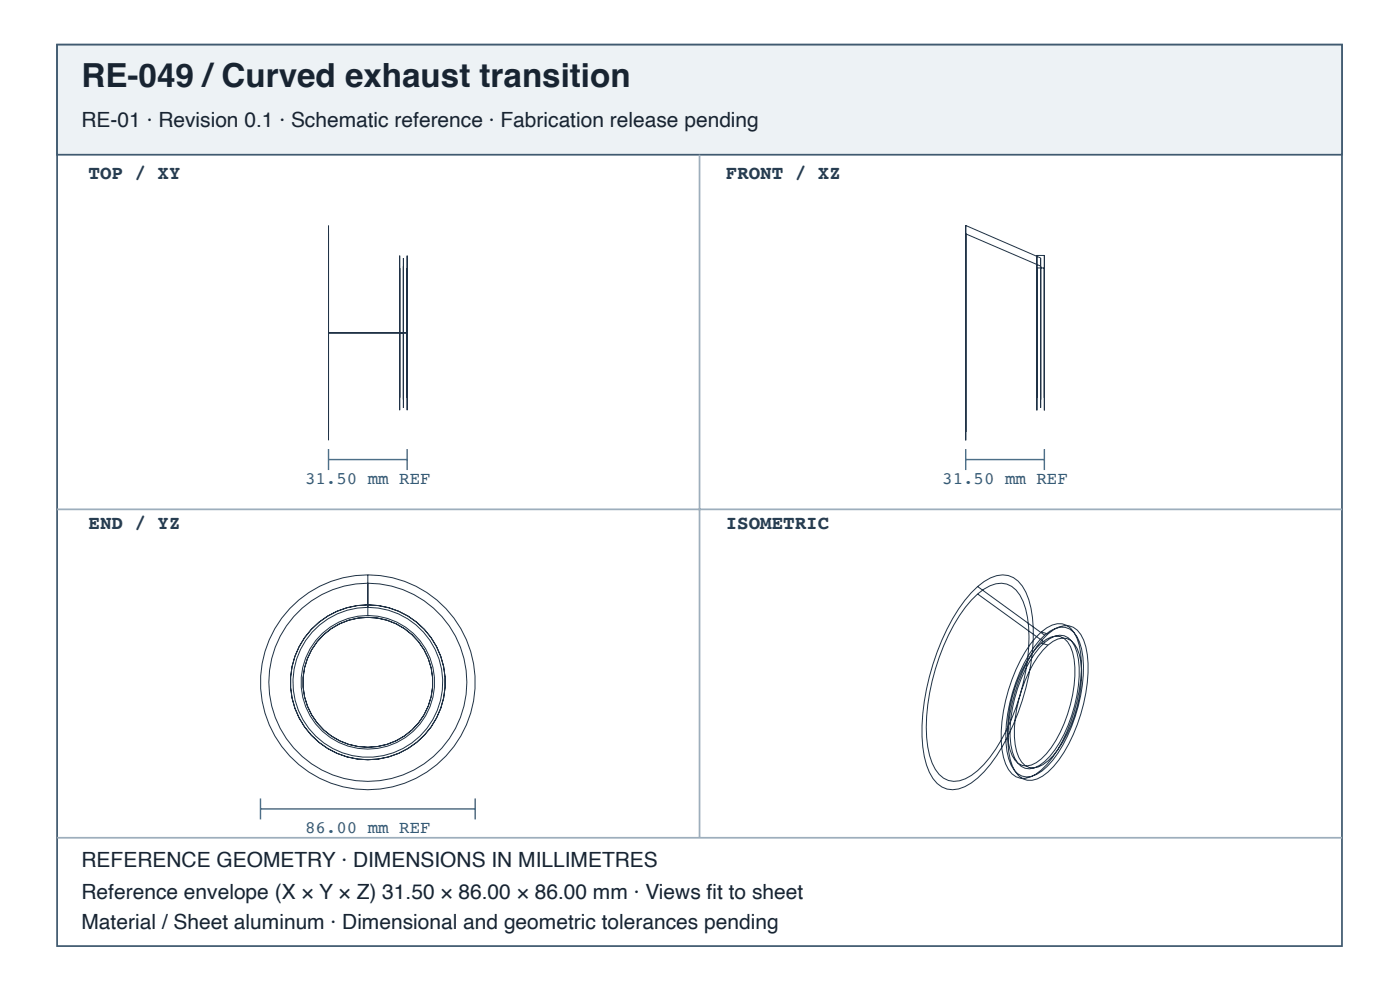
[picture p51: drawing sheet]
<svg xmlns="http://www.w3.org/2000/svg" width="297mm" height="210mm" viewBox="0 0 297 210" stroke-linecap="round" stroke-linejoin="round" font-family="sans-serif">
<defs><g id="words">
<text font-size="7" fill="#182431" x="17.3" y="18.4">RE-049 /Curved exhaust transition</text>
<g font-size="4.4" fill="#182431">
<text x="17.3" y="26.9">RE-01 · Revision 0.1 · Schematic reference · Fabrication release pending</text>
<text x="17.3" y="183.9">REFERENCE GEOMETRY · DIMENSIONS IN MILLIMETRES</text>
<text x="17.3" y="190.6">Reference envelope (X × Y × Z) 31.50 × 86.00 × 86.00 mm · Views fi t to sheet</text>
<text x="17.3" y="196.9">Material / Sheet aluminum · Dimensional and geometric tolerances pending</text>
</g>
<g font-size="4.1" fill="#263d52">
<text x="18.8" y="38">TOP / XY</text>
<text x="154" y="38">FRONT / XZ</text>
<text x="18.8" y="112.1">END / YZ</text>
<text x="154" y="112.1">ISOMETRIC</text>
</g>
<g font-size="3.7" fill="#335b78">
<text x="64.7" y="102.6">31.50 mm REF</text>
<text x="199.9" y="102.6">31.50 mm REF</text>
<text x="64.7" y="176.7">86.00 mm REF</text>
</g>
</g></defs>
<path d="M12.1 9.5h272.6v191.1h-272.6z" fill="none" stroke="#405a70" stroke-width=".37"/>
<path d="M12.1 9.5h272.6v23.3h-272.6z" fill="#edf2f5"/>
<path d="M12.1 9.5h272.6v23.3h-272.6z" fill="none" stroke="#405a70" stroke-width=".37"/>
<path d="M148.4 32.8v144.8M12.1 108h272.6M12.1 177.6h272.6" fill="none" stroke="#9daebc" stroke-width=".37"/>
<g fill="none" stroke="#203246" stroke-width=".21">
<path d="M69.7 47.8v45.5zM84.8 54.2v32.8zM84.8 56.8v27.5zM85.6 54.7v31.8zM85.6 56.5v28.2zM86.4 54.2v32.8zM86.4 56.8v27.5zM204.9 47.8v45.6zM204.9 49.6v42zM204.9 47.8l15.9 6.9M204.9 49.6l15.9 6.8M220 54.2v32.8z"/>
<path d="M220 56.8v27.6zM220 54.2h1.6M220 56.8h1.6M220.8 54.7v31.7zM220.8 56.4v28.3zM221.6 54.2v32.8zM221.6 56.8v27.6zM69.7 70.6h16.7M78 121.9v8.6M206 125.7a10.5 10.5 0 0 1 6.7-3.8 5.3 5.3 0 0 1 4.9 3.7 24.9 24.9 0 0 1 1.4 12.4 49.2 49.2 0 0 1-8.9 24 14.4 14.4 0 0 1-6.7 5.3 5.2 5.2 0 0 1-6.2-3.6 24.9 24.9 0 0 1-1.4-12.4 49.2 49.2 0 0 1 8.9-24zM206.1 127.2a9.6 9.6 0 0 1 6.4-3.6 4.7 4.7 0 0 1 3.9 2.6 19.9 19.9 0 0 1 1.8 11.3 45.7 45.7 0 0 1-8.2 23.1 13.2 13.2 0 0 1-6.5 4.9 4.5 4.5 0 0 1-5.1-2.4 19.9 19.9 0 0 1-1.8-11.2 45.7 45.7 0 0 1 8.2-23.1zM207.4 124.4l14.2 10.3"/>
<path d="M207.4 125.9l14.2 10.3M219.7 135.1a8 8 0 0 1 4.6-2.9 3.6 3.6 0 0 1 3.6 1.9 16.7 16.7 0 0 1 1.4 10.2 34.6 34.6 0 0 1-7.2 17.8 8 8 0 0 1-4.6 2.9 3.6 3.6 0 0 1-3.6-1.9 16.7 16.7 0 0 1-1.3-10.2 34.6 34.6 0 0 1 7.1-17.8zM220.5 135.8a7.7 7.7 0 0 1 4.5-2.8 3.5 3.5 0 0 1 3.5 1.9 17.2 17.2 0 0 1 1.1 10.4 33.8 33.8 0 0 1-6.3 15.9 9.2 9.2 0 0 1-4.5 3.4 3.6 3.6 0 0 1-4.3-2.4 19.6 19.6 0 0 1-.7-10.9 32.4 32.4 0 0 1 6.7-15.5zM220.9 136.4a4 4 0 0 1 4.9-1 6.5 6.5 0 0 1 2.1 4.4 28.6 28.6 0 0 1-5.9 20 6.5 6.5 0 0 1-4.2 2.6 3.3 3.3 0 0 1-3.1-2.2 17.8 17.8 0 0 1-.4-10.2 25.6 25.6 0 0 1 6.6-13.6zM220.9 134l1.4 .4M220.9 136.4l1.4 .4M221.2 135.6a8 8 0 0 1 4.5-2.9 3.6 3.6 0 0 1 3.6 1.8 16.7 16.7 0 0 1 1.4 10.2 34.6 34.6 0 0 1-7.2 17.8 8 8 0 0 1-4.6 2.9 3.6 3.6 0 0 1-3.5-1.8 16.7 16.7 0 0 1-1.4-10.2 34.6 34.6 0 0 1 7.2-17.8zM221.6 136.2a4.1 4.1 0 0 1 5-1 6.7 6.7 0 0 1 2.2 4.6 29.4 29.4 0 0 1-6.1 20.6 6.7 6.7 0 0 1-4.3 2.6 3.4 3.4 0 0 1-3.1-2.3 18.3 18.3 0 0 1-.5-10.5 26.4 26.4 0 0 1 6.8-14zM222.3 136.8a4 4 0 0 1 4.9-1 6.5 6.5 0 0 1 2.1 4.4 28.6 28.6 0 0 1-5.9 20 6.5 6.5 0 0 1-4.2 2.6 3.3 3.3 0 0 1-3.1-2.2 17.8 17.8 0 0 1-.4-10.2 25.6 25.6 0 0 1 6.6-13.6z"/>
<circle cx="78" cy="144.7" r="15.9"/>
<circle cx="78" cy="144.7" r="13.8"/>
<circle cx="78" cy="144.7" r="22.8"/>
<circle cx="78" cy="144.7" r="14.2"/>
<circle cx="78" cy="144.7" r="16.4"/>
<circle cx="78" cy="144.7" r="21"/>
</g>
<path d="M69.7 95.2v4.5M69.7 97.4h16.7M86.4 95.2v4.5M204.9 97.4h16.7M204.9 95.2v4.5M221.6 95.2v4.5M55.3 169.3v4.4M55.3 171.5h45.5M100.8 169.3v4.4" fill="none" stroke="#466b86" stroke-width=".3"/>
<use href="#words"/>
</svg>
